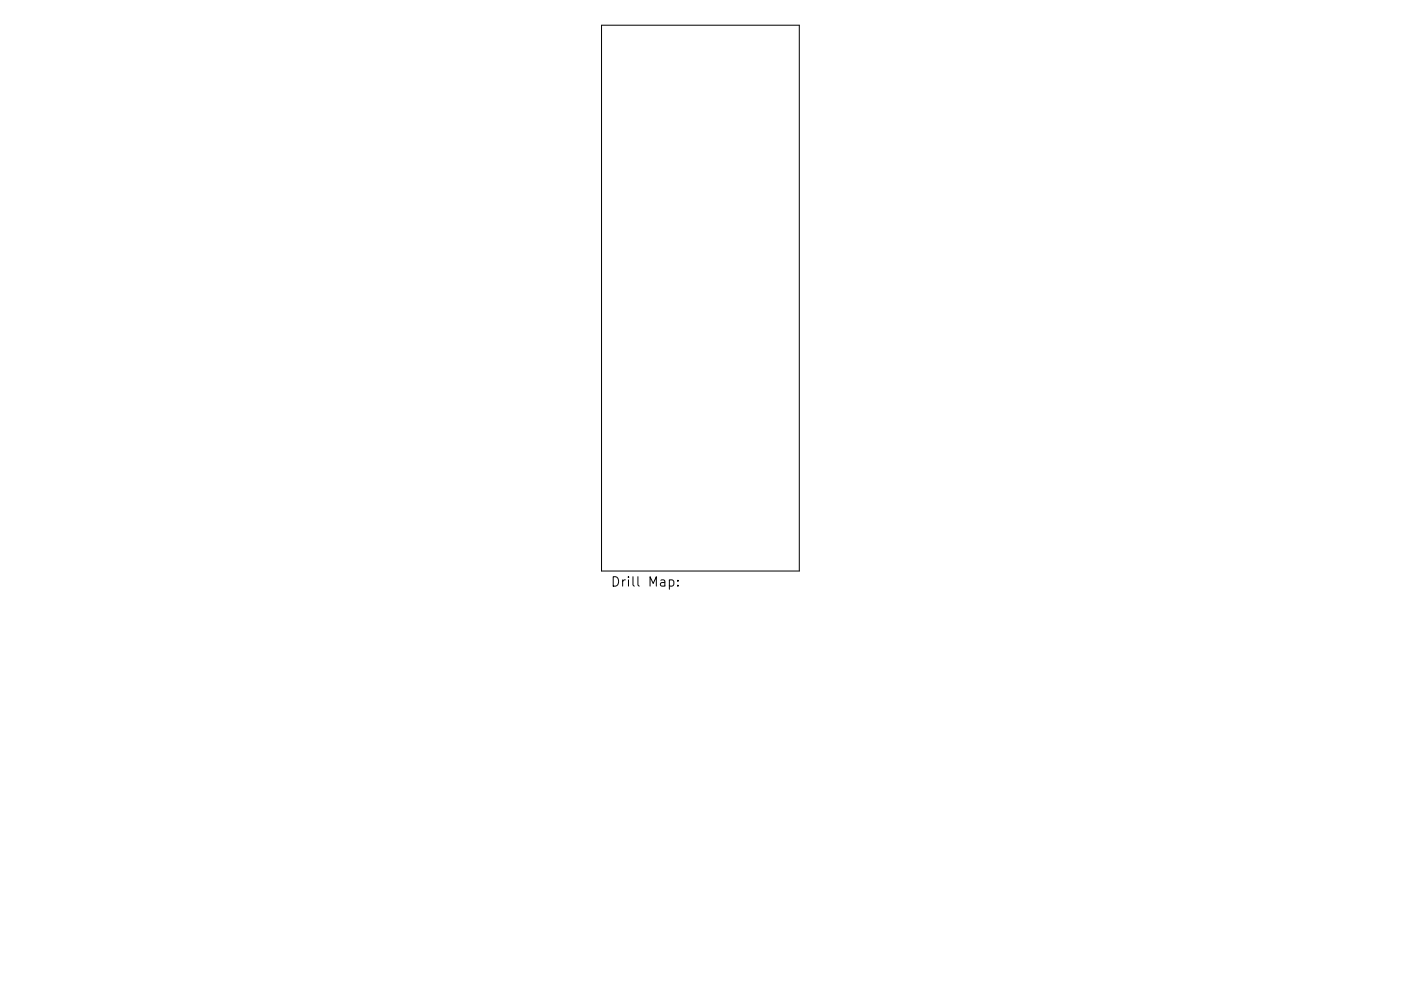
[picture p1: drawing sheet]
<svg xmlns="http://www.w3.org/2000/svg" width="297mm" height="210mm" viewBox="0 0 297 210" stroke-linecap="round" stroke-linejoin="round" font-family="sans-serif">
<defs><g id="words">
<g font-size="2.8">
<text x="129.4" y="125.1">Drill</text>
<text x="137.4" y="125.1">Map:</text>
</g>
</g></defs>
<path d="M127.5 5.3h42v115.9h-42zM135.3 122.4v1.7l.2 .3" fill="none" stroke="#000" stroke-width=".21"/>
<use href="#words"/>
</svg>
